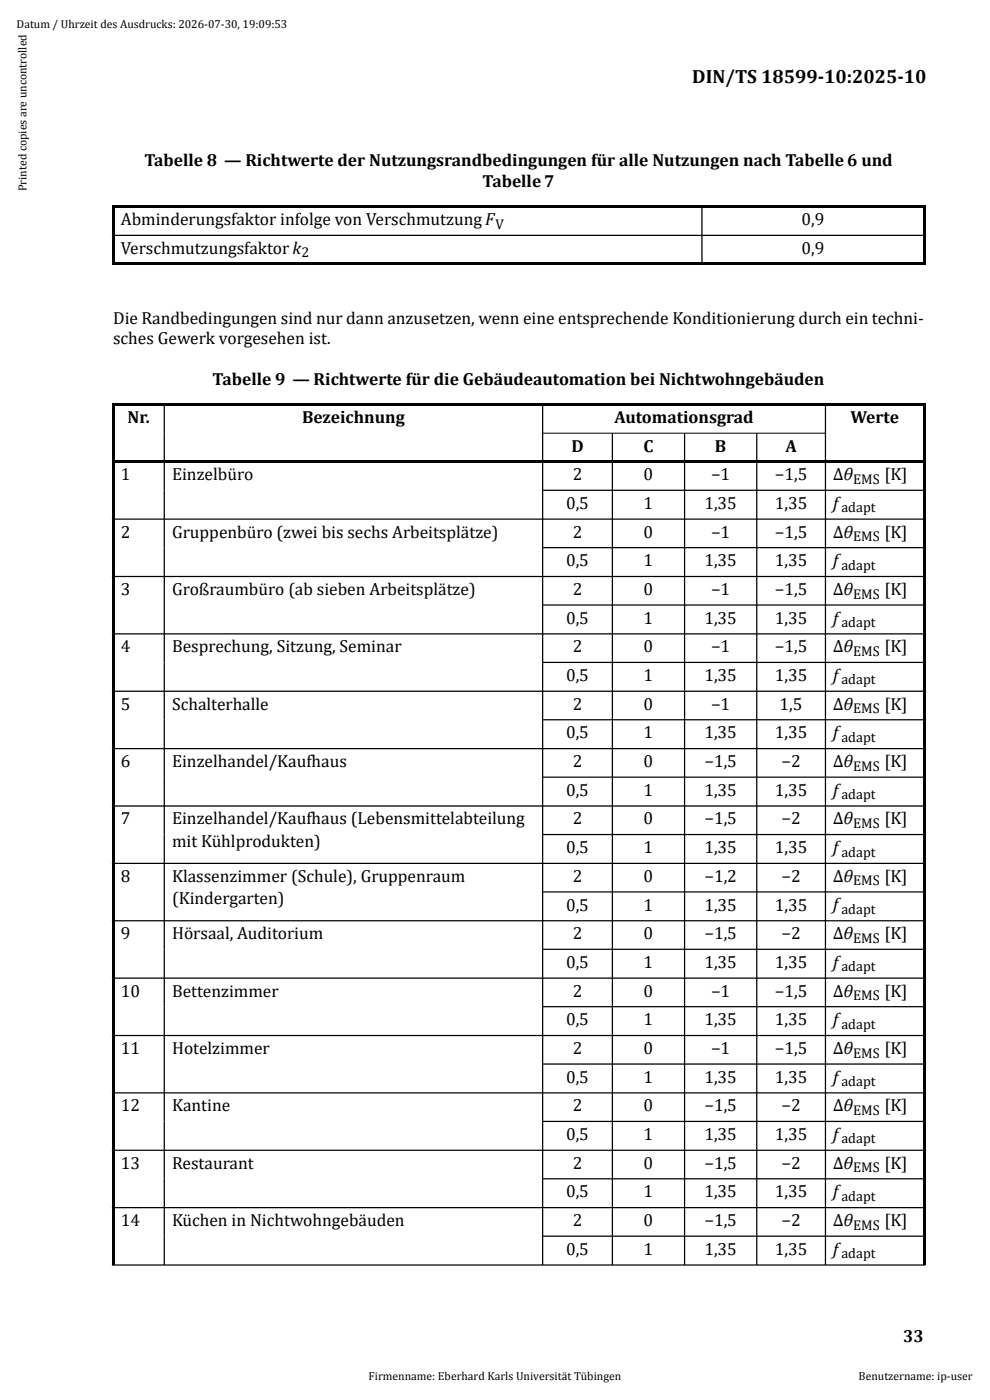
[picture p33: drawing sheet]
<svg xmlns="http://www.w3.org/2000/svg" width="210mm" height="297mm" viewBox="0 0 210 297" stroke-linecap="round" stroke-linejoin="round" font-family="sans-serif">
<defs><g id="words">
<text font-size="4.1" x="146.9" y="17.6">DIN/TS 18599-10:2025-10</text>
<g font-size="3.7">
<text x="30.6" y="35.1">Tabelle 8 — Richtwerte der Nutzungsrandbedingungen für alle Nutzungen nach Tabelle6 und</text>
<text x="102.4" y="39.7">Tabelle7</text>
<text x="25.7" y="47.8">Abminderungsfaktor infolge von Verschmutzung F</text>
<text x="170" y="47.8">0,9</text>
<text x="25.7" y="53.9">Verschmutzungsfaktor k</text>
<text x="170" y="53.9">0,9</text>
<text x="24" y="68.7">Die Randbedingungen sind nur dann anzusetzen, wenn eine entsprechende Konditionierung durch ein techni-</text>
<text x="24" y="72.9">sches Gewerk vorgesehen ist.</text>
<text x="45.1" y="81.7">Tabelle 9 — Richtwerte für die Gebäudeautomation bei Nichtwohngebäuden</text>
<text x="27.1" y="89.8">Nr.</text>
<text x="64.1" y="89.8">Bezeichnung</text>
<text x="130.3" y="89.8">Automationsgrad</text>
<text x="180.4" y="89.8">Werte</text>
<text x="121.2" y="95.8">D</text>
<text x="136.5" y="95.8">C</text>
<text x="151.7" y="95.8">B</text>
<text x="166.6" y="95.8">A</text>
<text x="25.7" y="101.9">1</text>
<text x="36.5" y="101.9">Einzelbüro</text>
<text x="121.5" y="101.9">2</text>
<text x="136.5" y="101.9">0</text>
<text x="150.8" y="101.9">−1</text>
<text x="164.4" y="101.9">−1,5</text>
<text x="176.7" y="101.9">Δθ</text>
<text x="187.6" y="101.9">[K]</text>
<text x="120.1" y="108">0,5</text>
<text x="136.5" y="108">1</text>
<text x="149.4" y="108">1,35</text>
<text x="164.4" y="108">1,35</text>
<text x="176.7" y="107.9">f</text>
<text x="25.7" y="114.1">2</text>
<text x="36.5" y="114.1">Gruppenbüro (zwei bis sechs Arbeitsplätze)</text>
<text x="121.5" y="114.1">2</text>
<text x="136.5" y="114.1">0</text>
<text x="150.8" y="114.1">−1</text>
<text x="164.4" y="114.1">−1,5</text>
<text x="176.7" y="114.1">Δθ</text>
<text x="187.6" y="114.1">[K]</text>
<text x="120.1" y="120.1">0,5</text>
<text x="136.5" y="120.1">1</text>
<text x="149.4" y="120.1">1,35</text>
<text x="164.4" y="120.1">1,35</text>
<text x="176.7" y="120.1">f</text>
<text x="25.7" y="126.2">3</text>
<text x="36.5" y="126.2">Großraumbüro (ab sieben Arbeitsplätze)</text>
<text x="121.5" y="126.2">2</text>
<text x="136.5" y="126.2">0</text>
<text x="150.8" y="126.2">−1</text>
<text x="164.4" y="126.2">−1,5</text>
<text x="176.7" y="126.2">Δθ</text>
<text x="187.6" y="126.2">[K]</text>
<text x="120.1" y="132.3">0,5</text>
<text x="136.5" y="132.3">1</text>
<text x="149.4" y="132.3">1,35</text>
<text x="164.4" y="132.3">1,35</text>
<text x="176.7" y="132.3">f</text>
<text x="25.7" y="138.4">4</text>
<text x="36.5" y="138.4">Besprechung, Sitzung, Seminar</text>
<text x="121.5" y="138.4">2</text>
<text x="136.5" y="138.4">0</text>
<text x="150.8" y="138.4">−1</text>
<text x="164.4" y="138.4">−1,5</text>
<text x="176.7" y="138.4">Δθ</text>
<text x="187.6" y="138.4">[K]</text>
<text x="120.1" y="144.5">0,5</text>
<text x="136.5" y="144.5">1</text>
<text x="149.4" y="144.5">1,35</text>
<text x="164.4" y="144.5">1,35</text>
<text x="176.7" y="144.4">f</text>
<text x="25.7" y="150.6">5</text>
<text x="36.5" y="150.6">Schalterhalle</text>
<text x="121.5" y="150.6">2</text>
<text x="136.5" y="150.6">0</text>
<text x="150.8" y="150.6">−1</text>
<text x="165.4" y="150.6">1,5</text>
<text x="176.7" y="150.6">Δθ</text>
<text x="187.6" y="150.6">[K]</text>
<text x="120.1" y="156.7">0,5</text>
<text x="136.5" y="156.7">1</text>
<text x="149.4" y="156.7">1,35</text>
<text x="164.4" y="156.7">1,35</text>
<text x="176.7" y="156.6">f</text>
<text x="25.7" y="162.7">6</text>
<text x="36.5" y="162.7">Einzelhandel/Kaufhaus</text>
<text x="121.5" y="162.7">2</text>
<text x="136.5" y="162.7">0</text>
<text x="149.4" y="162.7">−1,5</text>
<text x="165.8" y="162.7">−2</text>
<text x="176.7" y="162.7">Δθ</text>
<text x="187.6" y="162.7">[K]</text>
<text x="120.1" y="168.8">0,5</text>
<text x="136.5" y="168.8">1</text>
<text x="149.4" y="168.8">1,35</text>
<text x="164.4" y="168.8">1,35</text>
<text x="176.7" y="168.8">f</text>
<text x="25.7" y="174.9">7</text>
<text x="36.5" y="174.9">Einzelhandel/Kaufhaus (Lebensmittelabteilung</text>
<text x="36.5" y="179.7">mit Kühlprodukten)</text>
<text x="121.5" y="174.9">2</text>
<text x="136.5" y="174.9">0</text>
<text x="149.4" y="174.9">−1,5</text>
<text x="165.8" y="174.9">−2</text>
<text x="176.7" y="174.9">Δθ</text>
<text x="187.6" y="174.9">[K]</text>
<text x="120.1" y="181">0,5</text>
<text x="136.5" y="181">1</text>
<text x="149.4" y="181">1,35</text>
<text x="164.4" y="181">1,35</text>
<text x="176.7" y="181">f</text>
<text x="25.7" y="187.1">8</text>
<text x="36.5" y="191.8">(Kindergarten)</text>
<text x="36.5" y="187.1">Klassenzimmer (Schule), Gruppenraum</text>
<text x="121.5" y="187.1">2</text>
<text x="136.5" y="187.1">0</text>
<text x="149.4" y="187.1">−1,2</text>
<text x="165.8" y="187.1">−2</text>
<text x="176.7" y="187.1">Δθ</text>
<text x="187.6" y="187.1">[K]</text>
<text x="120.1" y="193.2">0,5</text>
<text x="136.5" y="193.2">1</text>
<text x="149.4" y="193.2">1,35</text>
<text x="164.4" y="193.2">1,35</text>
<text x="176.7" y="193.1">f</text>
<text x="25.7" y="199.3">9</text>
<text x="36.5" y="199.3">Hörsaal, Auditorium</text>
<text x="121.5" y="199.3">2</text>
<text x="136.5" y="199.3">0</text>
<text x="149.4" y="199.3">−1,5</text>
<text x="165.8" y="199.3">−2</text>
<text x="176.7" y="199.3">Δθ</text>
<text x="187.6" y="199.3">[K]</text>
<text x="120.1" y="205.3">0,5</text>
<text x="136.5" y="205.3">1</text>
<text x="149.4" y="205.3">1,35</text>
<text x="164.4" y="205.3">1,35</text>
<text x="176.7" y="205.3">f</text>
<text x="25.7" y="211.4">10</text>
<text x="36.5" y="211.4">Bettenzimmer</text>
<text x="121.5" y="211.4">2</text>
<text x="136.5" y="211.4">0</text>
<text x="150.8" y="211.4">−1</text>
<text x="164.4" y="211.4">−1,5</text>
<text x="176.7" y="211.4">Δθ</text>
<text x="187.6" y="211.4">[K]</text>
<text x="120.1" y="217.5">0,5</text>
<text x="136.5" y="217.5">1</text>
<text x="149.4" y="217.5">1,35</text>
<text x="164.4" y="217.5">1,35</text>
<text x="176.7" y="217.5">f</text>
<text x="25.7" y="223.6">11</text>
<text x="36.5" y="223.6">Hotelzimmer</text>
<text x="121.5" y="223.6">2</text>
<text x="136.5" y="223.6">0</text>
<text x="150.8" y="223.6">−1</text>
<text x="164.4" y="223.6">−1,5</text>
<text x="176.7" y="223.6">Δθ</text>
<text x="187.6" y="223.6">[K]</text>
<text x="120.1" y="229.7">0,5</text>
<text x="136.5" y="229.7">1</text>
<text x="149.4" y="229.7">1,35</text>
<text x="164.4" y="229.7">1,35</text>
<text x="176.7" y="229.7">f</text>
<text x="25.7" y="235.8">12</text>
<text x="36.5" y="235.8">Kantine</text>
<text x="121.5" y="235.8">2</text>
<text x="136.5" y="235.8">0</text>
<text x="149.4" y="235.8">−1,5</text>
<text x="165.8" y="235.8">−2</text>
<text x="176.7" y="235.8">Δθ</text>
<text x="187.6" y="235.8">[K]</text>
<text x="120.1" y="241.9">0,5</text>
<text x="136.5" y="241.9">1</text>
<text x="149.4" y="241.9">1,35</text>
<text x="164.4" y="241.9">1,35</text>
<text x="176.7" y="241.8">f</text>
<text x="25.7" y="247.9">13</text>
<text x="36.5" y="247.9">Restaurant</text>
<text x="121.5" y="247.9">2</text>
<text x="136.5" y="247.9">0</text>
<text x="149.4" y="247.9">−1,5</text>
<text x="165.8" y="247.9">−2</text>
<text x="176.7" y="247.9">Δθ</text>
<text x="187.6" y="247.9">[K]</text>
<text x="120.1" y="254">0,5</text>
<text x="136.5" y="254">1</text>
<text x="149.4" y="254">1,35</text>
<text x="164.4" y="254">1,35</text>
<text x="176.7" y="254">f</text>
<text x="25.7" y="260.1">14</text>
<text x="36.5" y="260.1">Küchen in Nichtwohngebäuden</text>
<text x="121.5" y="260.1">2</text>
<text x="136.5" y="260.1">0</text>
<text x="149.4" y="260.1">−1,5</text>
<text x="165.8" y="260.1">−2</text>
<text x="176.7" y="260.1">Δθ</text>
<text x="187.6" y="260.1">[K]</text>
<text x="120.1" y="266.2">0,5</text>
<text x="136.5" y="266.2">1</text>
<text x="149.4" y="266.2">1,35</text>
<text x="164.4" y="266.2">1,35</text>
<text x="176.7" y="266.2">f</text>
<text x="191.6" y="284.7">33</text>
</g>
<g font-size="3">
<text x="105.1" y="48.6">V</text>
<text x="64" y="54.6">2</text>
<text x="181" y="102.6">EMS</text>
<text x="178.5" y="108.7">adapt</text>
<text x="181" y="114.8">EMS</text>
<text x="178.5" y="120.9">adapt</text>
<text x="181" y="127">EMS</text>
<text x="178.5" y="133">adapt</text>
<text x="181" y="139.2">EMS</text>
<text x="178.5" y="145.2">adapt</text>
<text x="181" y="151.3">EMS</text>
<text x="178.5" y="157.4">adapt</text>
<text x="181" y="163.5">EMS</text>
<text x="178.5" y="169.5">adapt</text>
<text x="181" y="175.7">EMS</text>
<text x="178.5" y="181.7">adapt</text>
<text x="181" y="187.8">EMS</text>
<text x="178.5" y="193.9">adapt</text>
<text x="181" y="200">EMS</text>
<text x="178.5" y="206.1">adapt</text>
<text x="181" y="212.2">EMS</text>
<text x="178.5" y="218.2">adapt</text>
<text x="181" y="224.4">EMS</text>
<text x="178.5" y="230.4">adapt</text>
<text x="181" y="236.5">EMS</text>
<text x="178.5" y="242.6">adapt</text>
<text x="181" y="248.7">EMS</text>
<text x="178.5" y="254.8">adapt</text>
<text x="181" y="260.9">EMS</text>
<text x="178.5" y="266.9">adapt</text>
</g>
<g font-size="2.5">
<text x="3.5" y="6">Datum / Uhrzeit des Ausdrucks: 2026-07-30, 19:09:53</text>
<text x="5.6" y="40.6" transform="rotate(-90 5.6 40.6)">Printed copies are uncontrolled</text>
<text x="78.2" y="292.7">Firmenname: Eberhard Karls Universität Tübingen</text>
<text x="182.1" y="292.7">Benutzername: ip-user</text>
</g>
</g></defs>
<g fill="#000">
<path d="M23.7 43.9h.6v6h-.6zM23.7 43.6h172.6v.5h-172.6zM23.7 49.9h.6v6.1h-.6zM23.7 55.7h172.6v.5h-172.6zM195.8 43.9h.5v6h-.5zM195.8 49.9h.5v6.1h-.5zM23.7 85.8h.6v6.1h-.6zM23.7 85.6h172.6v.5h-172.6zM23.7 91.9h.6v6.1h-.6zM23.7 97.7h172.6v.5h-172.6zM195.8 85.8h.5v6.1h-.5zM195.8 91.9h.5v6.1h-.5z"/>
<path d="M195.8 91.6h.5v.6h-.5zM23.7 98h.6v6h-.6zM23.7 104h.6v6.1h-.6zM23.7 110.1h.6v6.1h-.6zM195.8 98h.5v6h-.5zM195.8 104h.5v6.1h-.5zM195.8 110.1h.5v6.1h-.5zM23.7 116.2h.6v6.1h-.6zM23.7 122.3h.6v6.1h-.6zM23.7 128.4h.6v6.1h-.6zM195.8 116.2h.5v6.1h-.5zM195.8 122.3h.5v6.1h-.5z"/>
<path d="M195.8 128.4h.5v6.1h-.5zM23.7 134.5h.6v6h-.6zM23.7 140.5h.6v6.1h-.6zM23.7 146.6h.6v6.1h-.6zM23.7 152.7h.6v6.1h-.6zM195.8 134.5h.5v6h-.5zM195.8 140.5h.5v6.1h-.5zM195.8 146.6h.5v6.1h-.5zM195.8 152.7h.5v6.1h-.5zM23.7 158.8h.6v6.1h-.6zM23.7 164.9h.6v6.1h-.6zM23.7 171h.6v6h-.6z"/>
<path d="M195.8 158.8h.5v6.1h-.5zM195.8 164.9h.5v6.1h-.5zM195.8 171h.5v6h-.5zM23.7 177h.6v6.2h-.6zM23.7 183.2h.6v6h-.6zM23.7 189.2h.6v6.1h-.6zM195.8 177h.5v6.2h-.5zM195.8 183.2h.5v6h-.5zM195.8 189.2h.5v6.1h-.5zM23.7 195.3h.6v6.1h-.6zM23.7 201.4h.6v6.1h-.6zM23.7 207.5h.6v6.1h-.6z"/>
<path d="M23.7 213.6h.6v6.1h-.6zM195.8 195.3h.5v6.1h-.5zM195.8 201.4h.5v6.1h-.5zM195.8 207.5h.5v6.1h-.5zM195.8 213.6h.5v6.1h-.5zM23.7 219.7h.6v6h-.6zM23.7 225.7h.6v6.1h-.6zM23.7 231.8h.6v6.1h-.6zM195.8 219.7h.5v6h-.5zM195.8 225.7h.5v6.1h-.5zM195.8 231.8h.5v6.1h-.5zM23.7 237.9h.6v6.1h-.6z"/>
<path d="M23.7 244h.6v6.1h-.6zM23.7 250.1h.6v6.1h-.6zM195.8 237.9h.5v6.1h-.5zM195.8 244h.5v6.1h-.5zM195.8 250.1h.5v6.1h-.5zM23.7 256.2h.6v6h-.6zM23.7 262.2h.6v6.2h-.6zM195.8 256.2h.5v6h-.5zM195.8 262.2h.5v6.2h-.5z"/>
</g>
<g fill="none" stroke="#000" stroke-width=".26">
<path d="M23.7 49.9h172.6M148.9 43.9v12.1M34.8 85.8v182.6M115.1 85.8v182.6M129.9 91.9v176.5M145.2 91.9v176.5M160.5 91.9v176.5M175.1 85.8v182.6M23.7 110.1h172.6M115 104h81.3M115 116.2h81.3M23.7 122.3h172.6"/>
<path d="M23.7 134.5h172.6M115 128.4h81.3M23.7 146.6h172.6M23.7 158.8h172.6M115 140.5h81.3M115 152.7h81.3M23.7 171h172.6M115 164.9h81.3M115 177h81.3M23.7 183.2h172.6M23.7 195.3h172.6M115 189.2h81.3"/>
<path d="M23.7 207.5h172.6M23.7 219.7h172.6M115 201.4h81.3M115 213.6h81.3M23.7 231.8h172.6M115 225.7h81.3M115 237.9h81.3M23.7 244h172.6M23.7 256.2h172.6M115 250.1h81.3M23.7 268.4h172.6M115 262.2h81.3"/>
</g>
<path d="M115 91.9h60.2" fill="none" stroke="#000" stroke-width=".21"/>
<use href="#words"/>
</svg>
